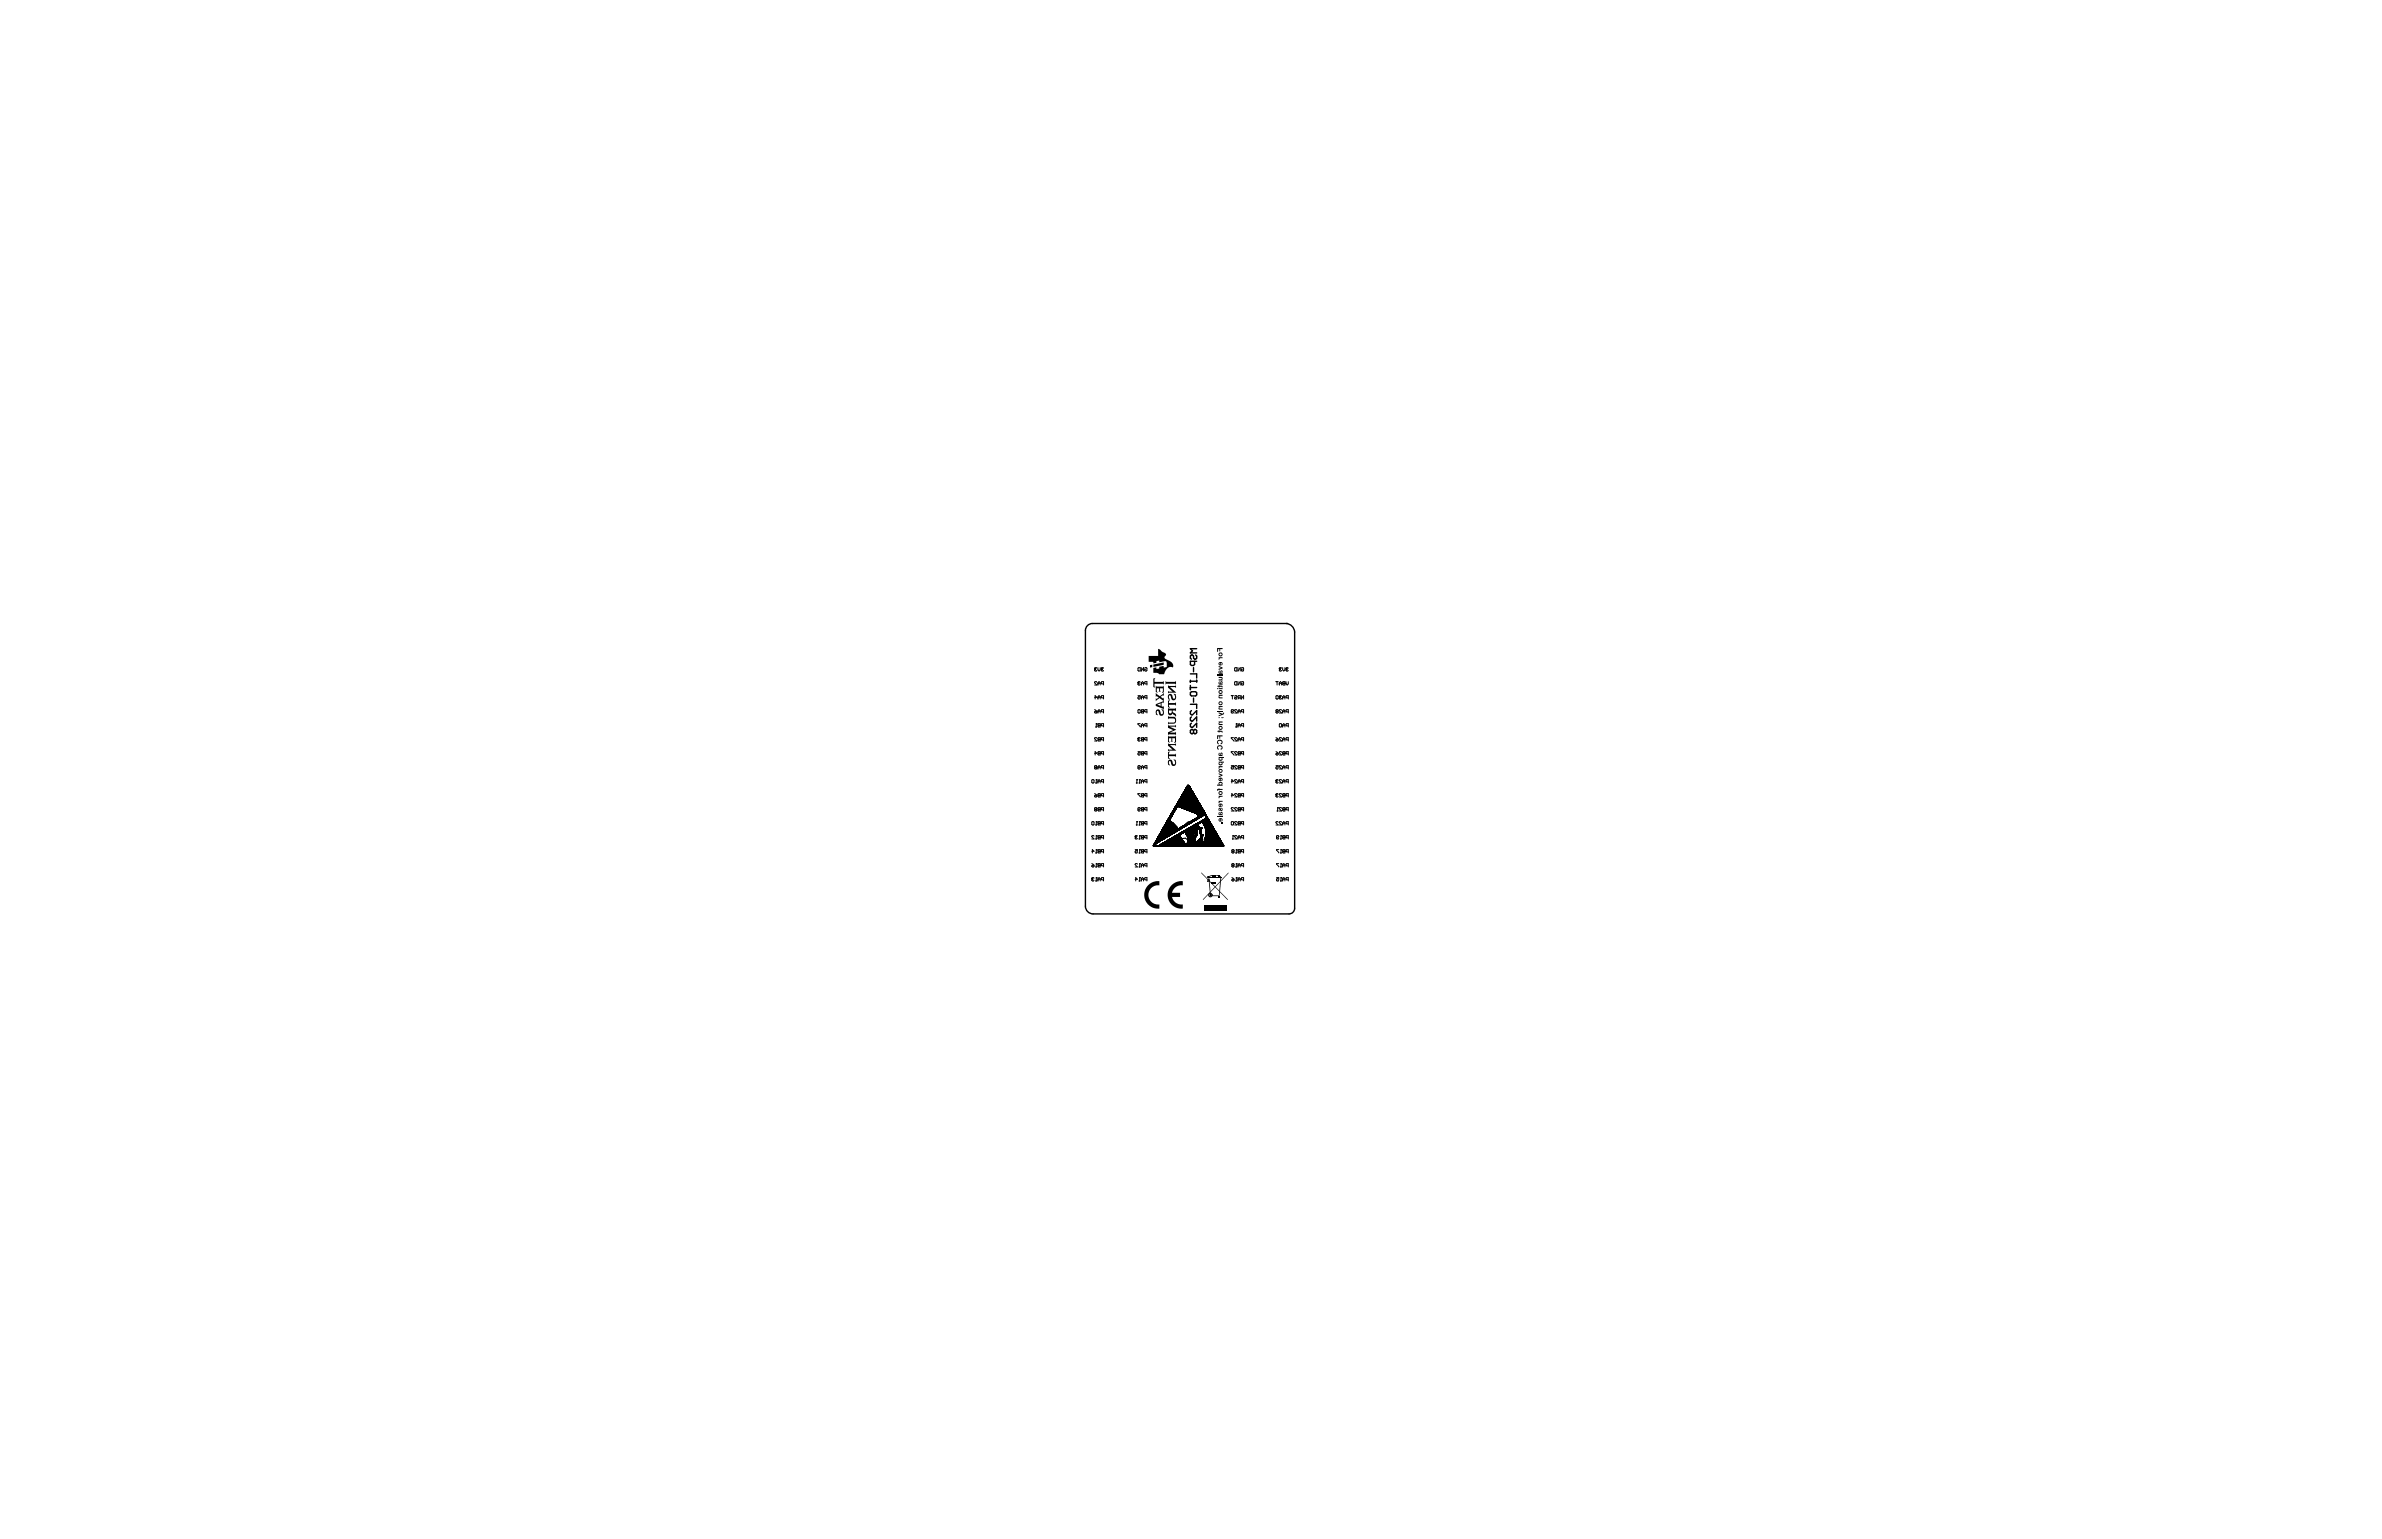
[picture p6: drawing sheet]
<svg xmlns="http://www.w3.org/2000/svg" width="432mm" height="279mm" viewBox="0 0 432 279" stroke-linecap="round" stroke-linejoin="round" font-family="sans-serif">
<g fill="none" stroke="#000" stroke-width=".25">
<path d="M216.5 119.9v.6l-.1 .2h-.4l-.2-.2v-.6h1.1M216.7 118.8l.2 .2v.3l-.2 .2-.3-.2v-.3l-.2-.2-.4 .2v.3l.2 .2M216.9 117.6h-1.1l.4 .4-.4 .4h1.1M233.4 113.1h-35.4a1.27 1.27 0 0 0-1.2 1.2v50a1.39 1.39 0 0 0 1.4 1.4h35.5a1.01 1.01 0 0 0 1-1v-50.1a1.65 1.65 0 0 0-1.5-1.5M215.8 123.3v.4M215.8 124.3v.7M215.8 122.2h1.1v.7M215.8 127.7h1.1v.8M215.8 123.5h1.1M215.8 124.7h1.1M216 125.4h.7l.2 .2v.4l-.2 .2h-.7l-.2-.2v-.4zM216 128.8l-.2 .2v.4l.2 .2h.2l.7-.8v.8"/>
<path d="M216 130l-.2 .2v.4l.2 .1h.2l.7-.7v.7M216 131.1l-.2 .2v.4l.2 .2h.2l.7-.8v.8M216.4 132.5l-.2-.2-.4 .2v.3l.2 .2 .4-.2M216.4 121v.8M216.4 126.6v.7M216.4 132.5v.3M216.4 132.5l.1-.2 .4 .2v.3l-.2 .2-.3-.2M216.9 123.3v.4"/>
</g>
<g fill="#000">
<path d="M220.6 117.5h1v.2h-.4v.4h-.2v-.4h-.2v.5h-.2zM220.9 119.2h.7v.1l-.5 .1v.1l-.2 .1 .1-.3zM208.2 118.9h1.7v-1.2h.2l.5 .5 .7 .3 .1 .3-.3 .3v.2l1.4 .9 .2 .3v.5l-.6-.1-.4 .2-.4 .5-.3 .7h-.9l-.3-.3h-.7v-.9l.5-.1 .1 .3 .4-.1v-.3l.7-.1h.1l.1 .3 .5-.2v-.9l-.4-.1-1 .2v-.3l-.5 .1v.3l-.5 .1v-.3h-.9zM208.5 120.6l.4-.1v.5h-.4zM209.1 123l.3-.1-.1 .3v.4h1.5l.2-.1v.6l-.2-.1h-1.5v.4l.1 .3-.3-.1zM209.1 120.5l1.9-.4v.5l-1.9 .3zM209.7 128.7l.1-.1 .4 .1 .2 .7 .2 .1 .2-.1v-.3l-.3-.5 .5 .1-.1 .9-.2 .2-.4-.1-.4-.8h-.1l-.1 .2 .2 .6-.4-.1v-.6zM209.5 124.3l.2 .2h1.1l.2-.2v1.2l-.4 .1 .2-.2v-.6h-.5v.4l.1 .2h-.4l.1-.6h-.4v.5l.2 .3-.4-.1zM211.3 123.5l.2 .1h1.5l.2-.1v.6l-.2-.1h-1.5l-.2 .1zM211.9 125.9h.5l.3 .7 .1 .1 .2-.4-.3-.5 .5 .1v.6l-.1 .3-.2 .2-.4-.1-.4-.8-.2 .1v.3l.2 .4-.4-.1v-.6zM211.8 137.8h.6l.2 .7 .3 .1 .1-.4-.3-.5 .5 .1-.1 .9-.2 .2-.4-.1-.4-.8-.2 .1 .2 .7-.4-.1v-.6zM211.7 131.4l.2 .2h1.1l.2-.2v.5l-.2-.1h-.9l1.1 .5-1.1 .5h.9l.2-.1v.6l-.2-.1h-1.1l-.2 .1v-.5l1-.4-1-.4z"/>
<path d="M211.7 124.2l.2 .2h1.1l.2-.2v.5l-.2-.1h-.9l1.1 1h-1.3l-.2 .1v-.4l.2 .1h.6l-.8-.7zM211.7 134.8l.2 .1h1l.3-.1v.4l-.2-.1h-.9l1.1 1h-1.3l-.2 .1v-.4l.2 .1h.7l-.9-.7zM211.7 133.4l.2 .1h1.1l.2-.1v1.2l-.4 .1 .2-.3v-.5h-.5l.1 .6h-.4l.1-.2v-.4h-.4v.4l.2 .3-.4-.1zM211.7 129.8l.2 .2h1.1l.2 .5-.1 .6-.3 .1h-.9l-.2 .1v-.4l.2 .1h.9l.2-.2v-.4l-.2-.1h-.9l-.2 .1zM211.7 127.1l.4-.1-.2 .2v.3h1.1l.2-.2v.7l-.2-.2h-1.1v.3l.2 .2-.4-.1zM211.7 136.4l.4-.1-.2 .2v.3h1.1l.2-.2v.7l-.2-.2h-1.1v.3l.2 .2-.4-.1zM220.8 134.2l.3-.1 .4 .1 .1 .2-.1 .5-.2 .1-.1-.2 .2-.1v-.2l-.3-.2-.3 .2 .1 .3v.2l-.1-.1-.2-.3zM220.7 135.2l.3-.1 .4 .1 .2 .2v.4l-.3 .2-.1-.2 .2-.1v-.2l-.4-.2-.2 .2 .1 .3v.1h-.1l-.2-.3zM220.6 133.3h1v.2h-.4v.4h-.2v-.4h-.2v.5h-.2zM220.9 126h.7v.2h-.3a.16 .16 0 0 0-.3 .1 .15 .15 0 0 0 .2 .2h.4v.1h-.6zM220.9 128h.7v.2l-.6 .1 .1 .2h.5v.2l-.6-.1zM220.9 130.8h.7v.2h-.3a.16 .16 0 0 0-.3 .1 .15 .15 0 0 0 .2 .2h.4v.2l-.6-.1z"/>
<path d="M220.9 138.9h.7v.2h-.5v.2l-.2 .1 .1-.3zM220.8 124.3h.8v.3l-.5-.1v.1h-.2v-.1h-.2zM220.8 132.5h.7l.1 .3-.5-.1v.1h-.2v-.1h-.2zM220.9 129.1l.7 .3 .1-.2h.2v.2l-.2 .2-.8 .3v-.2l.5-.2-.5-.2zM220.9 120.7l.7 .3v.2l-.7 .3v-.2l.5-.2-.5-.2zM220.6 122.3h1v.2h-1zM220.9 122.7h.5l.2 .2-.1 .3h.1v.2h-.7v-.2h.5a.15 .15 0 0 0 0-.3 .15 .15 0 0 0-.2 0h-.3zM220.6 128.9h1v.1h-1zM208.1 160.5a2.46 2.46 0 0 1 2.1-.7v.7a1.75 1.75 0 0 0-2 1.8 1.75 1.75 0 0 0 2 1.7v.7a2.5 2.5 0 0 1-2.5-1.3 2.5 2.5 0 0 1 .4-2.9zM218.8 159.4l.1 .4 .2-.1 .2 .2h-.5zM218.8 159.4h.5v.5zM219.2 158.9l.6-.2v.1l-.6 .3h-.1z"/>
<path d="M219.8 158.6h.1v.3h-.1zM219.8 158.6h.7v.1h-.7zM219.8 158.8h.7v.1h-.7zM220.3 158.6h.2v.3h-.2zM220.7 143l.3-.1v.1h.6v.2h-.6v.2l-.2-.2-.2 .2zM220.5 158.6l.4 .1v.1h-.4zM220.9 144.3h.7v.2h-.5v.2h-.2l.1-.2zM220.9 145.2h.7v.2h-.5v.2l-.2 .1 .1-.3zM221 146.5h.3l.1 .4 .1-.1-.1-.4 .1 .1 .1 .5-.3 .1-.2-.5v.3l-.1 .1-.1-.1zM220.9 158.7h.2v.5h-.2zM221.1 158.8l.3 .3-.3-.2zM220.9 140.2l.7 .3v.1l-.7 .3v-.2l.5-.1-.5-.2z"/>
<path d="M220.6 148h1v.2h-1zM221.4 149.1h.2v.2h-.2zM212.3 160.5a2.46 2.46 0 0 1 2.1-.7v.7a1.75 1.75 0 0 0-1.9 1.4h1.4v.7h-1.4a1.75 1.75 0 0 0 1.9 1.4v.7a2.5 2.5 0 0 1-2.5-1.3 2.5 2.5 0 0 1 .4-2.9zM222.7 158.2v.1l-4.6 4.9-.1-.1zM219.1 159.2h.1l.3 2.7-.2 .1zM219.6 159.9h.9v.3h-.9zM220.8 162.4h.2v.3h-.2zM219.7 162.3h1.3l.1 .2h-1.4zM221 162.3l.1 .2zM218.3 164.2h4v1h-4zM217.8 158.2l4.8 4.9-.1 .1-4.7-4.9z"/>
<path d="M221 118.7a.2 .2 0 0 1 .4 0 .2 .2 0 0 1-.4 0zM220.9 118.7a.38 .38 0 0 0 .7 0 .38 .38 0 0 0-.7 0z"/>
<path d="M209.5 125.6v.7l.2-.1 .4 .3-.4 .2-.2-.1v.5l.7-.5 .7 .5-1.4 .6v.3l1.5 .6v-.6l-.1 .1h-.3v-.6l.3-.1 .1 .1v-1l-.2 .1-.4-.3 .4-.2 .2 .1v-.6l-.7 .6zM209.8 127.8l.6-.3v.5z"/>
<path d="M211.7 128.4l.1 1.2 .5 .1 .2-.4 .7 .6-.1-.5-.5-.3v-.3h.4l.2 .2v-.6l-.2 .1h-1.1zM211.9 128.8h.5l-.1 .5-.4-.1z"/>
<path d="M220.6 124.8v.2h.2v-.2zM220.9 124.8v.2h.7v-.2z"/>
<path d="M220.9 137.3l.1 .1-.1 .3 .3 .2 .4-.1-.1-.4h.4v-.1zM221 137.6a.2 .2 0 0 1 .4 0 .2 .2 0 0 1-.4 0z"/>
<path d="M220.9 138.1l.1 .2-.1 .3 .3 .2 .4-.1-.1-.4h.4v-.2zM221 138.4a.2 .2 0 0 1 .4 0 .2 .2 0 0 1-.4 0z"/>
<path d="M221.1 120.2h.1v.3l-.2-.1zM221 120.1l-.1 .3 .1 .2 .3 .1v-.5l.2 .1-.1 .4 .2-.2-.1-.4z"/>
<path d="M221 125.5a.21 .21 0 0 1 .4 0 .21 .21 0 0 1-.4 0zM220.9 125.5a.37 .37 0 0 0 .7 0 .37 .37 0 0 0-.7 0z"/>
<path d="M221 127.5a.2 .2 0 0 1 .4 0 .2 .2 0 0 1-.4 0zM220.9 127.5a.37 .37 0 0 0 .7 0 .37 .37 0 0 0-.7 0z"/>
<path d="M221 132a.2 .2 0 0 1 .4 0 .2 .2 0 0 1-.4 0zM220.9 132a.38 .38 0 0 0 .7 0 .38 .38 0 0 0-.7 0z"/>
<path d="M221 139.8a.2 .2 0 0 1 .4 0 .2 .2 0 0 1-.4 0zM220.9 139.8a.37 .37 0 0 0 .7 0 .37 .37 0 0 0-.7 0z"/>
<path d="M220.9 130v.2h.2v-.2zM221.4 130v.2l.4-.1z"/>
<path d="M221.2 121.9a.15 .15 0 0 1 .3 0 .15 .15 0 0 1-.3 0zM221 121.6l-.1 .5 .7 .1-.1-.6h-.2l-.2 .4h-.1l.1-.4z"/>
<path d="M221.2 123.9a.15 .15 0 0 1 .3 0 .15 .15 0 0 1-.3 0zM221 123.6l-.1 .1 .1 .4 .6 .1v-.6l-.3-.1-.1 .4h-.2z"/>
<path d="M221.2 136.8a.15 .15 0 0 1 .3 0 .15 .15 0 0 1-.3 0zM221 136.5l-.1 .2 .1 .4h.6v-.6h-.3l-.1 .4h-.2z"/>
<path d="M221 141.2h.2v.3zM221 141.1l-.1 .3 .1 .2 .3 .1v-.5l.2 .1-.1 .4 .2-.2-.1-.5z"/>
<path d="M221 143.8a.2 .2 0 0 1 .4 0 .2 .2 0 0 1-.4 0zM220.9 143.8a.38 .38 0 0 0 .7 0 .38 .38 0 0 0-.7 0z"/>
<path d="M221 145.9h.2v.3zM221 145.8l-.1 .1 .1 .4h.3v-.4l.2 .1-.1 .3 .2-.1-.1-.5z"/>
<path d="M221.1 148.5l.1 .3-.2-.1zM221 148.4l-.1 .2 .1 .3 .3 .1v-.5l.2 .2-.1 .3 .2-.1v-.4z"/>
<path d="M221.2 147.5a.15 .15 0 0 1 .3 0 .15 .15 0 0 1-.3 0zM221 147.3l-.1 .5 .7 .1-.1-.7-.3 .1v.3h-.2l.1-.4z"/>
<path d="M221 141.8l-.1 .2 .1 .3h-.4v.2h1v-.2h-.1l.1-.2-.1-.3zM221 142.1a.2 .2 0 0 1 .4 0 .2 .2 0 0 1-.4 0z"/>
</g>
<g fill="none" stroke="#000" stroke-width=".18">
<path d="M198.4 121.3h.1M198.4 121.3l.1 .1M198.4 136.6h.4l-.3-.3v.6M198.4 126.4h.4l-.3-.3v.6M198.4 128.7l.4 .3M198.5 139.1l-.1-.1 .1-.2 .3 .1-.1 .2M198.5 139.1h.2M198.5 139.1l-.1 .1 .1 .2 .3-.1-.1-.2M198.5 129h.3l-.1 .3-.3-.1zM198.5 121.4h.1M198.5 121.4l-.1 .1 .1 .2 .3-.1M198.6 131.8h.2"/>
<path d="M198.7 131.2h.1M198.7 131.2v.6M198.7 131.2l.1 .1M198.8 123.7l-.1-.1-.3 .1 .4 .5h-.4M198.8 133.8l-.1-.1-.3 .1 .4 .6h-.4M198.8 121.2l-.3-.1-.1 .2M199 139.1h.4M199 129h.4M199 123.9h.4M199 126.4h.4M199 129.3v-.4l.2-.2 .2 .2v.4M199 126.7v-.4l.2-.2 .2 .2v.4"/>
<path d="M199 121.1v.4l.2 .2 .2-.2v-.4M199 124.2v-.4l.2-.2 .2 .2v.4M199 139.4v-.4l.2-.2 .2 .2v.4M199.1 136.3h.3v.6l-.4-.1zM199.1 136.6h.3M199.1 131.2h.3v.6l-.4-.1zM199.1 131.5h.3M199.1 133.7h.3v.7l-.4-.1zM199.1 134.1h.3M199.4 134.1h.1M199.4 131.5h.1M199.4 136.6h.1"/>
<path d="M199.6 121.3h.1M199.6 121.3l.1 .1M199.7 121.4l-.1 .1 .1 .2 .3-.1M199.7 121.4h.1M200 139.2h-.3l-.1-.3 .4-.1v.6M200 136.7h-.3l-.1-.3 .4-.1v.6M200 131.6h-.3l-.1-.3 .4-.1v.6M200 129.1h-.3l-.1-.3 .4-.1v.6M200 134.2h-.3l-.1-.4 .4-.1v.7M200 124h-.3l-.1-.3 .4-.1v.6M200 121.2l-.3-.1-.1 .2M200 126.5h-.3l-.1-.3 .4-.1v.6"/>
<path d="M206.3 133.9h.1M206.3 123.8h.1M206.3 139.1h.3l.1-.1-.1-.2-.3 .1v.4l.1 .1 .3-.1M206.3 136.3h.4v.3l-.2-.1-.2 .1 .1 .3 .3-.1M206.3 126.1h.4v.3l-.2-.1-.2 .1 .1 .3 .3-.1M206.3 133.9l.1 .2M206.3 123.8l.1 .1M206.4 128.7l.3 .1-.1 .5-.3-.1zM206.4 134.1h.1M206.4 134.1l-.1 .1 .1 .2 .3-.1M206.4 123.9l-.1 .1 .1 .2 .3-.1M206.4 123.9h.1"/>
<path d="M206.4 121.1h.3v.6l-.4-.1zM206.7 131.2h-.4l.4 .6M206.7 133.8l-.3-.1-.1 .2M206.7 123.7l-.3-.1-.1 .2M206.9 139.1h.4M206.9 131.5h.4M206.9 123.9h.4M206.9 126.4h.4M206.9 121.1v.6l.4-.6v.6M206.9 124.2v-.4l.2-.2 .2 .2v.4M206.9 126.7v-.4l.2-.2 .2 .2v.4M206.9 131.8v-.4l.2-.2 .2 .2v.4"/>
<path d="M206.9 139.4v-.4l.2-.2 .2 .2v.4M207 136.3h.3v.6l-.4-.1zM207 136.6h.3M207 128.7h.3v.6l-.4-.1zM207 129h.3M207 133.7h.3v.7l-.4-.1zM207 134.1h.3M207.3 134.1h.1M207.3 136.6h.1M207.3 129h.1M207.5 121.2l.1-.1 .3 .1v.4l-.3 .1-.1-.3h.2M207.9 139.2h-.3l-.1-.3 .4-.1v.6"/>
<path d="M207.9 136.7h-.3l-.1-.3 .4-.1v.6M207.9 131.6h-.3l-.1-.3 .4-.1v.6M207.9 129.1h-.3l-.1-.3 .4-.1v.6M207.9 134.2h-.3l-.1-.4 .4-.1v.7M207.9 124h-.3l-.1-.3 .4-.1v.6M207.9 126.5h-.3l-.1-.3 .4-.1v.6M223.2 138.8h.4v.3l-.2-.1-.2 .1 .1 .3 .3-.1M223.2 129h.3l.1-.1-.1-.2-.3 .1v.4l.1 .1 .3-.1M223.2 126.1h.4M223.4 126.1v.6M223.6 136.3h-.4l.4 .6M223.6 133.7h-.4l.4 .7"/>
<path d="M223.8 126.2l.1-.1 .3 .1-.1 .2-.3 .1 .1 .2 .3-.1M223.9 123.6h.3v.6l-.4-.1zM223.9 121.1h.3v.6l-.4-.1zM224 131.8h.2M224.1 131.2h.1M224.1 131.2v.6M224.1 131.2l.1 .1M224.2 133.8l-.1-.1-.3 .1 .4 .6h-.4M224.2 138.9l-.1-.1-.3 .1 .4 .5h-.4M224.2 136.4l-.1-.1-.3 .1 .4 .5h-.4M224.2 128.8l-.1-.1-.3 .1 .4 .5h-.4M224.4 129.3v-.4l.2-.2 .2 .2v.4"/>
<path d="M224.4 131.5h.4M224.4 129h.4M224.4 134.1h.4M224.4 134.4v-.5l.2-.2 .2 .2v.5M224.4 121.1v.6l.4-.6v.6M224.4 123.6v.6l.4-.6v.6M224.4 131.8v-.4l.2-.2 .2 .2v.4M224.5 138.8h.3v.6l-.4-.1zM224.5 139.1h.3M224.5 136.3h.3v.6l-.4-.1zM224.5 136.6h.3M224.6 126.5l-.2 .2"/>
<path d="M224.8 139.1h.1M224.8 136.6h.1M224.8 126.5l-.4-.1 .1-.3h.3v.6M225 123.7l.1-.1 .3 .1-.1 .5-.3-.1v-.2h.2M225 121.2l.1-.1 .3 .1-.1 .5-.3-.1v-.2h.2M225 126.1v.6l.4-.6v.6M225.4 139.2h-.3l-.1-.3 .4-.1v.6M225.4 136.7h-.3l-.1-.3 .4-.1v.6M225.4 131.6h-.3l-.1-.3 .4-.1v.6M225.4 129.1h-.3l-.1-.3 .4-.1v.6M225.4 134.2h-.3l-.1-.4 .4-.1v.7M231.3 138.8h.4v.3l-.2-.1-.2 .1 .1 .3 .3-.1"/>
<path d="M231.3 136.3l.4 .3M231.3 133.7l.4 .4M231.3 123.6h.4M231.4 126.1l.3 .1-.1 .5-.3-.1zM231.4 129l-.1-.1 .1-.2 .3 .1-.1 .2M231.4 129l-.1 .1 .1 .2 .3-.1-.1-.2M231.4 134.1h.3l-.1 .3-.3-.1zM231.4 136.6h.3l-.1 .3-.3-.1zM231.4 129h.2M231.5 123.6v.6M231.9 121.3h.1M231.9 126.3h.1"/>
<path d="M231.9 124.2v-.4l.2-.2 .2 .2v.4M231.9 123.9h.4M231.9 121.3l.1 .1M231.9 126.3l.1 .1M232 121.4l-.1 .1 .1 .2 .3-.1M232 126.4l-.1 .1 .1 .2 .3-.1M232 131.2l.3 .1-.1 .5-.3-.1zM232 121.4h.1M232 126.4h.1M232.3 121.2l-.3-.1-.1 .2M232.3 126.2l-.3-.1-.1 .2M232.3 128.8l-.1-.1-.3 .1 .4 .5h-.4"/>
<path d="M232.3 133.8l-.1-.1-.3 .1 .4 .6h-.4M232.3 136.4l-.1-.1-.3 .1 .4 .5h-.4M232.3 138.9l-.1-.1-.3 .1 .4 .5h-.4M232.5 121.1v.4l.2 .2 .2-.2v-.4M232.5 126.7v-.4l.2-.2 .2 .2v.4M232.5 129.3v-.4l.2-.2 .2 .2v.4M232.5 131.8v-.4l.2-.2 .2 .2v.4M232.5 134.4v-.5l.2-.2 .2 .2v.5M232.5 139.4v-.4l.2-.2 .2 .2v.4M232.5 139.1h.4M232.5 131.5h.4M232.5 129h.4"/>
<path d="M232.5 134.1h.4M232.5 126.4h.4M232.6 123.6h.3v.6l-.4-.1zM232.6 136.3h.3v.6l-.4-.1zM232.6 136.6h.3M232.6 123.9h.3M232.9 136.6h.1M232.9 123.9h.1M233.1 121.3h.1M233.1 123.6v.4l.2 .2 .2-.2v-.4M233.1 121.3l.1 .1M233.2 121.4l-.1 .1 .1 .2 .3-.1"/>
<path d="M233.2 121.4h.1M233.5 126.5h-.3l-.1-.3 .4-.1v.6M233.5 129.1h-.3l-.1-.3 .4-.1v.6M233.5 131.6h-.3l-.1-.3 .4-.1v.6M233.5 134.2h-.3l-.1-.4 .4-.1v.7M233.5 136.7h-.3l-.1-.3 .4-.1v.6M233.5 139.2h-.3l-.1-.3 .4-.1v.6M233.5 121.2l-.3-.1-.1 .2M197.9 159.3h.1M197.9 154.4h.4l-.3-.4v.7M197.9 156.6l.4 .3M197.9 159.3l.1 .1"/>
<path d="M198 149l.3 .1-.1 .5-.3-.1zM198 159.4h.1M198 159.4l-.1 .1 .1 .2 .3-.1M198 156.9h.3l-.1 .3-.3-.1zM198 141.4l.3 .1-.1 .5-.3-.1zM198.3 159.2l-.3-.1-.1 .2M198.3 151.6l-.1-.1-.3 .1 .4 .5h-.4M198.4 143.9l.4 .3M198.5 144.2h.3l-.1 .3-.3-.1zM198.5 146.7l-.1-.1 .1-.2 .3 .1-.1 .2M198.5 146.7h.2M198.5 146.7l-.1 .1 .1 .2 .3-.1-.1-.2"/>
<path d="M198.6 149.6h.2M198.6 152.1h.2M198.6 154.7h.2M198.6 159.7h.2M198.6 157.2h.2M198.6 142h.2M198.7 141.4h.1M198.7 154h.1M198.7 149h.1M198.7 151.5h.1M198.7 156.6h.1M198.7 159.1h.1"/>
<path d="M198.7 141.4l.1 .1M198.7 141.4v.6M198.7 149v.6M198.7 151.5v.6M198.7 154v.7M198.7 156.6v.6M198.7 159.1v.6M198.7 154l.1 .2M198.7 149l.1 .1M198.7 151.5l.1 .1M198.7 156.6l.1 .1M198.7 159.1l.1 .1"/>
<path d="M199 159.4h.4M199 141.7h.4M199 159.7v-.4l.2-.2 .2 .2v.4M199 142v-.4l.2-.2 .2 .2v.4M199.1 143.9h.3v.6l-.4-.1zM199.1 144.2h.3M199.1 146.4h.3v.6l-.4-.1zM199.1 146.7h.3M199.1 149h.3v.6l-.4-.1zM199.1 149.3h.3M199.1 151.5h.3v.6l-.4-.1zM199.1 151.8h.3"/>
<path d="M199.1 154h.3v.7l-.4-.1zM199.1 154.4h.3M199.1 156.6h.3v.6l-.4-.1zM199.1 156.9h.3M199.4 154.4h.1M199.4 144.2h.1M199.4 146.7h.1M199.4 149.3h.1M199.4 151.8h.1M199.4 156.9h.1M200 159.5h-.3l-.1-.3 .4-.1v.6M200 144.3h-.3l-.1-.3 .4-.1v.6"/>
<path d="M200 146.8h-.3l-.1-.3 .4-.1v.6M200 149.4h-.3l-.1-.3 .4-.1v.6M200 151.9h-.3l-.1-.3 .4-.1v.6M200 154.5h-.3l-.1-.3 .4-.2v.7M200 157h-.3l-.1-.3 .4-.1v.6M200 141.8h-.3l-.1-.3 .4-.1v.6M205.8 151.7h.1M205.8 154h.4v.4l-.2-.1-.2 .1 .1 .3 .3-.1M205.8 159.4h.4l-.3-.3v.6M205.8 151.7l.1 .1M205.9 151.8h.1M205.9 151.8l-.1 .1 .1 .2 .3-.1"/>
<path d="M206 149.6h.2M206 142h.2M206.1 149h.1M206.1 141.4h.1M206.1 141.4v.6M206.1 149v.6M206.1 149l.1 .1M206.1 141.4l.1 .1M206.2 151.6l-.3-.1-.1 .2M206.2 156.7l-.1-.1-.3 .1 .4 .5h-.4M206.3 146.7h.3l.1-.1-.1-.2-.3 .1v.4l.1 .1 .3-.1M206.5 149.6h.2"/>
<path d="M206.5 152.1h.2M206.5 154.7h.2M206.5 159.7h.2M206.5 157.2h.2M206.5 142h.2M206.6 151.5h.1M206.6 154h.1M206.6 149h.1M206.6 141.4h.1M206.6 156.6h.1M206.6 159.1h.1M206.6 141.4v.6"/>
<path d="M206.6 149v.6M206.6 151.5v.6M206.6 154v.7M206.6 156.6v.6M206.6 159.1v.6M206.6 151.5l.1 .1M206.6 154l.1 .2M206.6 149l.1 .1M206.6 141.4l.1 .1M206.6 156.6l.1 .1M206.6 159.1l.1 .1M206.7 143.9h-.4l.4 .6"/>
<path d="M206.9 159.4h.4M206.9 156.9h.4M206.9 141.7h.4M206.9 142v-.4l.2-.2 .2 .2v.4M206.9 157.2v-.4l.2-.2 .2 .2v.4M206.9 159.7v-.4l.2-.2 .2 .2v.4M207 143.9h.3v.6l-.4-.1zM207 144.2h.3M207 146.4h.3v.6l-.4-.1zM207 146.7h.3M207 149h.3v.6l-.4-.1zM207 149.3h.3"/>
<path d="M207 151.5h.3v.6l-.4-.1zM207 151.8h.3M207 154h.3v.7l-.4-.1zM207 154.4h.3M207.3 151.8h.1M207.3 154.4h.1M207.3 149.3h.1M207.3 144.2h.1M207.3 146.7h.1M207.9 159.5h-.3l-.1-.3 .4-.1v.6M207.9 151.9h-.3l-.1-.3 .4-.1v.6M207.9 144.3h-.3l-.1-.3 .4-.1v.6"/>
<path d="M207.9 146.8h-.3l-.1-.3 .4-.1v.6M207.9 149.4h-.3l-.1-.3 .4-.1v.6M207.9 154.5h-.3l-.1-.3 .4-.2v.7M207.9 157h-.3l-.1-.3 .4-.1v.6M207.9 141.8h-.3l-.1-.3 .4-.1v.6M209.1 153.4l.1 .1M209.1 153.3v.1M209.1 153.3h12.7M209.1 153.3l12.7 .1M209.1 153.3h.1M209.1 153.4h12.7M209.4 153.2l-.3 .1"/>
<path d="M209.4 153.2h-.3M209.5 153.1l-.3 .1M209.5 153.1h-.3M209.5 153l-.3 .1M209.5 153h-.2M209.6 152.9l-.3 .1M209.7 152.9h-.4M209.7 152.8l-.4 .1M209.8 152.8h-.4M209.9 152.7l-.5 .1M210 152.7h-.6M210.1 153.3h11.7"/>
<path d="M210.1 152.6l-.6 .1M210.2 153.2h11.6M210.2 152.6h-.7M210.3 153.2h11.4M210.3 152.5l-.8 .1M210.4 152.5h-.9M210.4 153.1h11.3M210.4 152.4l-.8 .1M210.5 153.1h11.2M210.5 152.4h-.9M210.6 153h11M210.6 152.3l-1 .1"/>
<path d="M210.7 153h10.9M210.7 152.3h-1.1M210.7 152.9h4.1M210.7 152.3h-1M210.8 150.3h2.7M210.8 152.9h4M210.8 152.2h-1.1M210.8 150.2h2.7M210.9 150.2h2.6M210.9 150.1h2.5M210.9 152.8h3.8M210.9 152.2h-1.2"/>
<path d="M210.9 150h2.5M211 150h2.3M211 152.1l-1.3 .1M211 152.8h3.7M211 149.9h2.3M211 149.9h2.2M211 149.8h2.2M211 152.1h-1.2M211 152.7h3.6M211.1 149.8h2M211.1 149.7h2M211.1 152l-1.3 .1"/>
<path d="M211.1 152.7h3.5M211.1 149.7h1.9M211.2 149.6h1.8M211.2 149.6h1.7M211.2 152h-1.4M211.2 152.7h3.4M211.2 149.5h1.7M211.2 149.5h1.6M211.3 149.4h1.5M211.3 151.9l-1.5 .1M211.3 152.6h3.2M211.3 149.3h1.4"/>
<path d="M211.3 151.9h-1.4M211.4 152.6h3.1M211.4 149.3h1.2M211.4 149.2h1.2M211.4 149.2h1.1M211.4 151.8l-1.5 .1M211.4 152.5h3.1M211.4 149.1h1.1M211.5 149.1h.9M211.5 149h.8M211.5 151.8h-1.6M211.5 152.5h2.9"/>
<path d="M211.5 148.9h.7M211.6 148.9h.6M211.6 151.8h-1.7M211.6 148.8h.5M211.6 152.4h2.8M211.6 148.8h.4M211.7 151.7h-1.7M211.7 152.4h2.7M211.7 152.3h2.7M211.8 151.6l-1.8 .1M211.8 152.3h2.5M211.9 151.6h-1.9"/>
<path d="M211.9 152.2h2.4M212 151.5l-1.9 .1M212 152.2h2.3M212 148.7l-.4 .1M212 148.7h-.3M212 151.5h-1.9M212 148.6l-.3 .1M212.1 152.2h2.1M212.1 148.6h-.4M212.1 148.5l-.4 .1M212.1 151.4l-2 .1M212.1 148.5h-.3"/>
<path d="M212.1 152.1h2.1M212.1 148.4l-.3 .1M212.2 148.4h-.4M212.2 151.4h-2.1M212.2 152.1h2M212.2 148.3l-.3 .1M212.2 148.3h-.3M212.3 151.3l-2.1 .1M212.3 148.2l-.4 .1M212.3 152h1.9M212.3 148.2h-.3M212.3 148.1l-.3 .1"/>
<path d="M212.3 151.3h-2.1M212.4 148.1h-.4M212.4 152h1.7M212.4 148l-.4 .1M212.4 148h-.3M212.4 151.3h-2.2M212.4 147.9l-.3 .1M212.4 151.9h1.7M212.5 147.9h-.4M212.5 151.2l-2.3 .1M212.5 147.8l-.3 .1M212.5 151.9h1.6"/>
<path d="M212.5 147.8h-.3M212.6 147.7l-.4 .1M212.6 151.2h-2.3M212.6 147.7h-.4M212.6 151.8h1.5M212.6 147.6l-.3 .1M212.6 147.6h-.3M212.6 151.1l-2.3 .1M212.7 147.5l-.4 .1M212.7 151.8h1.3M212.7 147.5h-.4M212.7 147.4l-.3 .1"/>
<path d="M212.7 151.1h-2.4M212.7 147.4h-.3M212.8 151.7h1.2M212.8 147.4h-.4M212.8 147.3l-.4 .1M212.8 151l-2.5 .1M212.8 147.3h-.3M212.8 147.2l-.3 .1M212.9 147.2h-.4M212.9 151h-2.5M212.9 147.1l-.3 .1M212.9 147.1h-.3"/>
<path d="M212.9 151.7h1.1M212.9 147l-.3 .1M213 150.9l-2.6 .1M213 147h-.4M213 151.6h.9M213 146.9l-.3 .1M213 146.9h-.3M213 150.9h-2.6M213.1 146.8l-.4 .1M213.1 151.6h.8M213.1 146.8h-.3M213.1 146.2h4.6"/>
<path d="M213.1 150.8l-2.7 .1M213.1 146.7l-.3 .1M213.2 146.7h-.4M213.2 151.5h.7M213.2 146.1h4.5M213.2 146.6l-.4 .1M213.2 150.8h-2.7M213.2 146.6h-.3M213.2 146h4.4M213.2 146.5l-.3 .1M213.3 146.5h-.4M213.3 150.8h-2.8"/>
<path d="M213.3 145.9h4.3M213.3 146.4h-.3M213.3 151.4h.6M213.3 145.9h4.2M213.3 150.7l-2.8 .1M213.3 145.8h4.2M213.4 146.3l-.4 .1M213.4 145.8h4.1M213.4 146.3h-.3M213.4 145.7h4.1M213.4 150.7h-2.9M213.4 146.2l-.3 .1"/>
<path d="M213.4 145.7h4M213.4 150.1l-1.4-1.3 1.4-2.6 3.6 1.3 .3 .6-3.8 2.2v-.1M213.4 150.1l.1 .1M213.4 145.6h4M213.5 145.6h3.9M213.5 150.6l-2.9 .1M213.5 145.5h3.8M213.6 150.6h-3M213.6 145.4h3.7M213.6 146.2l4.2 .1M213.6 145.4h3.6M213.6 145.3h3.6"/>
<path d="M213.6 150.5l-3 .1M213.7 145.3h3.5M213.7 145.2h3.5M213.7 146.3h4.1M213.7 145.2h3.4M213.7 150.5h-3.1M213.7 145.1h3.4M213.8 145.1h3.3M213.8 145h3.3M213.8 150.4l-3.1 .1M213.8 145h3.2M213.8 146.3l4 .1"/>
<path d="M213.8 151.4l1-.6 .3 .6M213.8 151.4h.1M213.8 151.4l.2 .3M213.9 144.9h3.1M213.9 150.4h-3.2M213.9 151.3l-.5 .1M213.9 144.9h3M213.9 144.8h3M213.9 146.4h3.9M213.9 150.3l-3.2 .1M214 151.3h-.5M214 144.7h2.9"/>
<path d="M214 151.7l.2 .4M214 144.7h2.8M214 144.6h2.8M214 150.3h-3.3M214.1 146.4h3.8M214.1 144.5h2.7M214.1 150.3h-.5M214.1 144.5h2.6M214.1 151.2l-.5 .1M214.2 144.4h2.5M214.2 146.5h3.7M214.2 150.2l-.6 .1"/>
<path d="M214.2 151.2h-.5M214.2 152.1l.3 .4M214.2 144.3h2.4M214.3 150.2h-.6M214.3 144.2h2.3M214.3 151.1l-.5 .1M214.3 146.5h3.6M214.3 144.1h2.2M214.3 150.1l-.5 .1M214.4 151.1h-.5M214.4 144h2.1M214.4 144h2"/>
<path d="M214.4 146.5l3.6 .1M214.4 150.1h-.5M214.4 151l-.5 .1M214.4 143.9h2M214.5 143.9h1.9M214.5 150l-.5 .1M214.5 152.5l.3 .5M214.5 143.8h1.8M214.5 151h-.5M214.5 146.6h3.5M214.5 143.7h1.8M214.6 150h-.6"/>
<path d="M214.6 143.7h1.7M214.6 150.9l-.5 .1M214.6 143.6h1.6M214.6 146.6l3.4 .1M214.6 149.9l-.5 .1M214.6 143.5h1.6M214.7 150.9h-.5M214.7 143.5h1.5M214.7 143.5h1.4M214.7 149.9h-.5M214.7 143.4h1.4M214.8 146.7h3.2"/>
<path d="M214.8 150.8l-.6 .1M214.8 143.4h1.3M214.8 143.3h1.3M214.8 149.8l-.5 .1M214.8 150.8h1.2M214.8 143.3h1.2M214.8 150.9h1.2M214.8 143.2h1.2M214.9 150.9h1.1M214.9 143.2h1.1M214.9 149.8h-.6M214.9 146.7l3.2 .1"/>
<path d="M214.9 151h1.1M214.9 143.1h1M214.9 151.1h1M214.9 143h1M214.9 149.8h-.5M215 151.1h.9M215 143h.9M215 151.2h.9M215 146.8h3.1M215 143h.8M215 149.7l-.5 .1M215 142.9h.8"/>
<path d="M215 151.3h.9M215.1 151.3h.8M215.1 142.8h.7M215.1 149.7h-.5M215.1 142.8h.6M215.1 146.8l3 .1M215.1 151.4h.8M215.1 142.7h.6M215.1 151.4l.1 .1M215.1 152.9h6.5M215.2 149.6l-.6 .1M215.2 142.6h.5"/>
<path d="M215.2 151.5h.7M215.2 151.5l.2 .5M215.2 142.6h.4M215.2 151.5l.7 .1M215.2 146.9h2.9M215.2 151.6h.7M215.2 152.9h6.4M215.2 142.5h.4M215.2 151.6l.8 .1M215.2 149.6h-.5M215.3 142.5h.3M215.3 151.7h.9"/>
<path d="M215.3 142.4h.2zM215.3 142.4l-6.2 11M215.3 150.3h.8M215.3 152.8h6.2M215.3 151.8h.9M215.3 142.4h.2M215.3 142.4h.2l6.4 11h-12.8M215.3 142.4l-6.2 10.9M215.3 149.5l-.5 .1M215.3 146.9h2.9M215.3 152.7h2.9M215.3 151.8l.9 .1"/>
<path d="M215.4 150.3h.7M215.4 152.7h2.7M215.4 151.9h.8M215.4 152.7l-.1 .1-.4 .2M215.4 151.9l.8 .1M215.4 152.6h1.3M215.4 152h.8M215.4 149.5h-.5M215.4 152.5h1.3M215.4 152l.8 .1M215.4 152.4h1.2M215.4 152.5v.2"/>
<path d="M215.4 152v.5M215.4 152.1h.8M215.4 152.1l.9 .1M215.4 152.2h.9M215.4 152.3h.9M215.4 152.3l.9 .1M215.4 152.4l1.2 .1M215.4 150.2h.7M215.4 146.9l2.8 .1M215.5 149.4l-.6 .1M215.5 150.2h.6M215.6 149.4h-.6"/>
<path d="M215.6 147h2.6M215.6 149.4h-.5M215.7 147l2.5 .1M215.7 149.3h-.5M215.7 150h.7M215.8 149.3h-.5M215.8 147.1h2.5M215.8 150h.6M215.9 151.5l.1 .3v-.2M215.9 149.2l-.6 .1M215.9 147.1l2.4 .1M215.9 149.2h-.5"/>
<path d="M216 150.8h-1.7M216 149.1l-.5 .1M216 150.8h-1.6M216 147.2h2.3M216 150.7l-1.5 .1M216 150.7h-1.4M216.1 150.6l-1.5 .1M216.1 150.6h-1.4M216.1 150.5l-1.3 .1M216.1 149.1h-.5M216.1 150.5h-1.2M216.1 150.1h-.5"/>
<path d="M216.1 150.4l-1.1 .1M216.1 150.2h.1M216.1 150.2l.1-.2 .1 .9M216.1 150.4h-1.1M216.1 150.3l-1 .1M216.1 150.2v.1M216.1 150.3l-.2 1.2M216.1 150.3h-.9M216.1 149.8h.8M216.1 147.2l2.3 .1M216.2 149l-.6 .1M216.2 150.1h.2"/>
<path d="M216.2 150.1l.2 .1M216.2 150.2h.3M216.2 150.2l.3 .1M216.2 149.8h.7M216.2 150.3h.3M216.2 150.3l.3 .1M216.2 150.4h.3M216.2 149h-.5M216.2 150.4l.3 .1M216.2 151.6l-.2 .1M216.2 150.5h.3M216.3 150.5l.2 .1"/>
<path d="M216.3 150.6h.2M216.3 152.3v.1M216.3 152.4h.1M216.3 150.6l.2 .1M216.3 151.6h-.3M216.3 150.7h.2M216.3 147.3h2.1M216.3 150.9h.2M216.3 150.7l.2 .1M216.3 150.8h.2M216.3 151.5l-.3 .1M216.3 150.8l.2 .1"/>
<path d="M216.3 150.9l-.3 .7M216.3 151.5h-.3M216.3 149.7h.5M216.3 151.4l-.2 .1M216.3 148.9l-.5 .1M216.3 151.4h-.2M216.4 151.3l-.3 .1M216.4 152v.4M216.4 152h.2M216.4 152.1h.2M216.4 152.1l.2 .1M216.4 151.3h-.3"/>
<path d="M216.4 152.2h.2M216.4 152.3h.2M216.4 152.3l.2 .1M216.4 149.7h.7M216.4 147.3l2 .1M216.4 151.9v.1M216.4 149.9l.2-.1 .2 .2M216.4 149.9v.1M216.4 148.9h-.5M216.4 151.2l-.3 .1M216.4 149.9h-.5M216.4 151.2h-.2"/>
<path d="M216.4 150l.1 .9M216.4 150.1h-.7M216.4 151.1l-.2 .1M216.5 151.1h-.3M216.5 149.6h.6M216.5 148.9h-.6M216.5 151l-.3 .1M216.5 149.8l-.5 .1M216.5 151h-.3M216.5 147.4h1.9M216.5 150.9l-.3 .7 .1 .7M216.5 150.9h.1"/>
<path d="M216.5 150.9l-.3 .1M216.5 148.8h-.5M216.6 149.8h-.5M216.6 152v.4M216.6 152.4l.1 .2M216.6 147.4h1.8l.4 .8M216.6 152h-.2M216.6 148.8h-.5M216.6 149.8h.3M216.6 151.9l-.2 .1M216.7 151.9h-.3M216.7 149.8l.3 .1"/>
<path d="M216.7 148.7l-.5 .1M216.7 151.8l-.3 .1M216.7 149.9h.3M216.7 151.8h-.3M216.7 147.4l1.8 .1M216.8 151.8h-.3M216.8 149.9l.2 .1M216.8 149.4h.1M216.8 149.4l1.9-1.1-.3-.6-8.7 5.1M216.8 149.4l-6.8 3.9h-.7l.4-.5M216.8 148.7h-.6M216.8 151.7h-.3"/>
<path d="M216.8 149.7l.1-.1 .5 .8M216.8 149.7l.2 .3M216.8 150h.2M216.8 151.2l-.4 .7M216.8 150v1.2M216.8 150l.2 .1M216.8 150.1h.2M216.8 150.1l.2 .1M216.8 150.2h.2M216.8 150.3h.2M216.8 150.3l.2 .1M216.8 150.4h.2"/>
<path d="M216.8 150.4l.2 .1M216.8 150.5h.2M216.8 150.5l.2 .1M216.8 150.6h.2M216.8 150.6l.2 .1M216.8 150.7h.2M216.8 150.8h.3M216.8 150.8l.3 .1M216.8 150.9h.3M216.8 150.9l.3 .1M216.8 151h.3M216.8 151l.3 .1"/>
<path d="M216.8 151.1h.3M216.8 151.1l.3 .1M216.8 151.2h.1M216.8 151.6l-.2 .1M216.8 147.5h1.7M216.9 148.6l-.6 .1M216.9 151.6h-.3M216.9 151.5l-.3 .1M216.9 149.7h.3M216.9 151.5h-.3M216.9 148.6h-.5M217 149.7l.2 .1"/>
<path d="M217 151.4l-.3 .1M217 147.5l1.5 .1M217 149.8h.2M217 151.4h-.3M217 147.6h1.5M217 148.5l-.5 .1M217 151.3l-.3 .1M217 149.8h.3M217 150l.1 1.2M217 147.6l1.6 .1M217 152.6h1.1M217 151.3h-.2"/>
<path d="M217 151.3l-.4 .7M217 149.8l.3 .1M217.1 151.3h-.3M217.1 147.7h1.5M217.1 151.2l-.3 .1M217.1 151.2h-.3M217.1 151.2l-.1 .1M217.1 152.6h.9M217.1 149.9h.2M217.1 147.7l1.5 .1M217.1 148.5h-.5M217.1 149.5h-.5"/>
<path d="M217.1 149.9l.3 .1M217.1 147.8h1.2M217.1 152.5h.9M217.1 150h.3M217.1 147.8h1.1M217.2 148.4l-.6 .1M217.2 152.5h.8M217.2 147.9h1M217.2 150l.2 .1M217.2 149.4l-.5 .1M217.2 147.9h.9M217.2 150.1h.3"/>
<path d="M217.2 152.4h.7M217.2 147.9h.8M217.2 150.1l.3 .1M217.2 148.4h-.5M217.3 152.4h.6M217.3 148h.6M217.3 149.4h-.5M217.3 150.2h.6M217.3 148h.5M217.3 152.3h.6M217.3 148.4h-.5M217.3 150.3h.6"/>
<path d="M217.3 149.4h-.4M217.4 150.3h.4M217.4 150.3h.3M217.4 152.2h.5M217.4 148.3l-.5 .1M217.4 150.4l.2 .9M217.4 150.4h.2M217.4 150.4l.2 .1M217.4 149.3h-.5M217.4 150.5h.2M217.4 149.1h2M217.4 150.5l.3 .1"/>
<path d="M217.4 150.6h.3M217.5 150.6l.2 .1M217.5 148.3h-.6M217.5 150.7h.2M217.5 152.2h.4M217.5 150.7l.2 .1M217.5 150.8h.2M217.5 149.3h-.5M217.5 150.8l.2 .1M217.5 149h1.8M217.5 150.9h.2M217.5 152.1h.4"/>
<path d="M217.5 150.9l.3 .1M217.5 148.2l-.5 .1M217.5 151h.3M217.6 151l.2 .1M217.6 151.1h.2M217.6 152.1h.3M217.6 149.2l-.5 .1M217.6 151.1l.2 .1M217.6 151.2h.2M217.6 151.2l.2 .1M217.6 149h1.7M217.6 151.3h.2"/>
<path d="M217.6 152h.3M217.6 151.3h.3M217.6 148.2h-.5M217.6 150.2h.3M217.6 151.3l.5 .1M217.6 151.8l.1 .2-.7 .6M217.6 151.3l.1 .2M217.6 151.8h.2M217.6 151.8l.2 .1M217.6 151.4h.5M217.6 151.9h.3M217.6 151.9l.3 .1"/>
<path d="M217.6 151.5h.5M217.7 149.2h-.5M217.7 151.5l-.1 .3M217.7 148.9h1.6M217.7 148.1l-.5 .1M217.7 150.1h.1M217.7 149.1l-.4 .1M217.8 148.9h1.4M217.8 148.1h-.6M217.8 149.1h-.4M217.8 151.8l.2 .7 .2 .3h.2l.1-.2M217.8 150.3l-.2 .1 .3 .9"/>
<path d="M217.8 151.8h-.2M217.8 151.7h-.2M217.8 151.6l-.2 .1M217.8 148.8h1.4M217.9 151.6h-.3M217.9 151.5l-.1 .3M217.9 148.8h1.3M218 149.1h1.4M218 149.1l1.4 .1M218 148.8h1.2M218 151.3l.1 .1-.1 .1M218 149.2h1.4"/>
<path d="M218 149.2l1.5 .1M218.1 149.3h1.4M218.1 148.7h1M218.1 151.5l-.5 .1M218.1 149.4h1.4M218.1 149.4h1.5M218.2 149.4l1.4 .1M218.2 149.5h1.4M218.2 149.5l1.4 .1M218.2 148.6h.9M218.2 149.6h1.5M218.3 149.6l1.4 .1"/>
<path d="M218.3 149.7h1.4M218.3 148.6h.8M218.3 149.7l1.4 .1M218.4 149.8h1.4M218.4 148.5h.6M218.4 149.8l1.4 .1M218.4 147.8h.2M218.4 152.7h3.1M218.4 149.9h1.4M218.4 147.8l.3 .1M218.5 152.7h2.9M218.5 148.5h.5"/>
<path d="M218.5 149.9l1.4 .1M218.5 147.9h.2M218.5 150h1.4M218.5 150l-.6-1-.9 .5 .5 .7 .3-.1v.2M218.5 150l.1 1.4M218.5 150l1.4 .1M218.5 150.1h1.5M218.5 150.1l1.5 .1M218.5 150.2h1.5M218.5 150.2l1.5 .1M218.5 152.6h2.9M218.5 150.3h1.6"/>
<path d="M218.5 147.9l.2 .1M218.5 150.3l1.6 .1M218.5 150.4h1.6M218.5 148.4h.5M218.5 150.4l1.7 .1M218.5 150.5h1.7M218.5 150.5l1.7 .1M218.5 148h.3M218.5 152.5v.1M218.5 150.6h1.7M218.5 152.5h2.8M218.5 150.6l1.8 .1"/>
<path d="M218.5 152.4h2.8M218.6 150.7h1.7M218.6 152.4h2.7M218.6 150.7l1.7 .1M218.6 152.3h2.6M218.6 150.8h1.7M218.6 150.8h1.8M218.6 152.2h2.6M218.6 148l.2 .1M218.6 150.8l1.8 .1M218.6 152.2h2.5M218.6 150.9h1.8"/>
<path d="M218.6 152.1h2.5M218.6 150.9l1.9 .1M218.6 151h1.9M218.6 152h2.5M218.6 151l1.9 .1M218.6 152h2.4M218.6 151.1h1.9M218.6 151.9h2.4M218.6 148.1h.2M218.6 151.1l2 .1M218.6 151.9l-.1 .6M218.6 151.6v.3"/>
<path d="M218.6 151.6h2.2M218.6 151.6l2.2 .1M218.6 151.7h2.3M218.6 151.8h2.3M218.6 151.2h2M218.6 151.2l2 .1M218.6 148.4h.4M218.6 151.3h2M218.6 151.5h2.2M218.6 151.3h2.1M218.6 151.5h2.1M218.6 151.3l2.1 .1"/>
<path d="M218.6 148.1l.2 .1M218.6 151.4h2.1M218.6 151.4v.2M218.6 148.2h.3M218.7 148.2l.2 .1M218.7 148.4h.2M218.7 148.3h.2M218.8 148.2l3 5.2M219 159.1h2.5M221.8 153.4h-12.7M221.8 153.4v.1M223.2 144.2h.4l-.3-.3v.6"/>
<path d="M223.2 141.7h.4l-.3-.3v.6M223.3 149l.3 .1-.1 .5-.3-.1zM223.3 159.1l.4 .3M223.4 152.1h.2M223.4 154.4l-.1-.1 .1-.3 .3 .2-.1 .2M223.4 154.4l-.1 .1 .1 .2 .3-.1-.1-.2M223.4 154.4h.2M223.4 159.4h.3l-.1 .3-.3-.1zM223.4 156.9l-.1-.1 .1-.2 .3 .1-.1 .2M223.4 156.9h.2M223.4 156.9l-.1 .1 .1 .2 .3-.1-.1-.2M223.5 151.5h.1"/>
<path d="M223.5 151.5v.6M223.5 151.5l.1 .1M223.6 146.5l-.1-.1-.3 .1 .4 .5h-.4M224 154.7h.2M224 159.7h.2M224 157.2h.2M224.1 159.1h.1M224.1 156.6h.1M224.1 154h.1M224.1 154v.7M224.1 156.6v.6M224.1 159.1v.6"/>
<path d="M224.1 159.1l.1 .1M224.1 156.6l.1 .1M224.1 154l.1 .2M224.2 144l-.1-.1-.3 .1 .4 .5h-.4M224.2 146.5l-.1-.1-.3 .1 .4 .5h-.4M224.2 149.1l-.1-.1-.3 .1 .4 .5h-.4M224.2 151.6l-.1-.1-.3 .1 .4 .5h-.4M224.2 141.5l-.1-.1-.3 .1 .4 .5h-.4M224.4 151.8h.4M224.4 159.4h.4M224.4 152.1v-.4l.2-.2 .2 .2v.4M224.4 156.9h.4"/>
<path d="M224.4 141.7h.4M224.4 142v-.4l.2-.2 .2 .2v.4M224.4 157.2v-.4l.2-.2 .2 .2v.4M224.4 159.7v-.4l.2-.2 .2 .2v.4M224.5 143.9h.3v.6l-.4-.1zM224.5 144.2h.3M224.5 146.4h.3v.6l-.4-.1zM224.5 146.7h.3M224.5 149h.3v.6l-.4-.1zM224.5 149.3h.3M224.5 154h.3v.7l-.4-.1zM224.5 154.4h.3"/>
<path d="M224.8 154.4h.1M224.8 144.2h.1M224.8 146.7h.1M224.8 149.3h.1M225.4 159.5h-.3l-.1-.3 .4-.1v.6M225.4 144.3h-.3l-.1-.3 .4-.1v.6M225.4 146.8h-.3l-.1-.3 .4-.1v.6M225.4 149.4h-.3l-.1-.3 .4-.1v.6M225.4 151.9h-.3l-.1-.3 .4-.1v.6M225.4 154.5h-.3l-.1-.3 .4-.2v.7M225.4 157h-.3l-.1-.3 .4-.1v.6M225.4 141.8h-.3l-.1-.3 .4-.1v.6"/>
<path d="M231.3 144.1h.1M231.3 141.6h.1M231.3 144.1l.1 .1M231.3 141.6l.1 .1M231.4 159.1h.4v.3l-.2-.1-.2 .1 .1 .3 .3-.1M231.4 144.2h.1M231.4 144.2l-.1 .1 .1 .2 .3-.1M231.4 151.8l.4-.1-.1-.2-.3 .1v.4l.1 .1 .3-.1M231.4 141.7l-.1 .1 .1 .2 .3-.1M231.4 141.7h.1M231.5 147h.2M231.6 146.4h.1"/>
<path d="M231.6 146.4v.6M231.6 146.4l.1 .1M231.7 144l-.3-.1-.1 .2M231.7 149.1l-.1-.1-.3 .1 .4 .5h-.4M231.7 141.5l-.3-.1-.1 .2M231.8 154h-.4l.4 .7M231.8 156.6h-.4l.4 .6M232.1 152.1h.2M232.1 154.7h.2M232.1 159.7h.2M232.1 157.2h.2M232.2 154h.1"/>
<path d="M232.2 151.5h.1M232.2 159.1h.1M232.2 156.6h.1M232.2 151.5v.6M232.2 154v.7M232.2 156.6v.6M232.2 159.1v.6M232.2 154l.1 .2M232.2 151.5l.1 .1M232.2 159.1l.1 .1M232.2 156.6l.1 .1M232.3 144l-.1-.1-.3 .1 .4 .5h-.4"/>
<path d="M232.3 146.5l-.1-.1-.3 .1 .4 .5h-.4M232.3 149.1l-.1-.1-.3 .1 .4 .5h-.4M232.3 141.5l-.1-.1-.3 .1 .4 .5h-.4M232.5 149.3h.4M232.5 142v-.4l.2-.2 .2 .2v.4M232.5 149.6v-.4l.2-.2 .2 .2v.4M232.5 157.2v-.4l.2-.2 .2 .2v.4M232.5 159.7v-.4l.2-.2 .2 .2v.4M232.5 159.4h.4M232.5 156.9h.4M232.5 141.7h.4M232.6 143.9h.3v.6l-.4-.1z"/>
<path d="M232.6 144.2h.3M232.6 146.4h.3v.6l-.4-.1zM232.6 146.7h.3M232.6 151.5h.3v.6l-.4-.1zM232.6 151.8h.3M232.6 154h.3v.7l-.4-.1zM232.6 154.4h.3M232.9 154.4h.1M232.9 151.8h.1M232.9 146.7h.1M232.9 144.2h.1M233.5 159.5h-.3l-.1-.3 .4-.1v.6"/>
<path d="M233.5 144.3h-.3l-.1-.3 .4-.1v.6M233.5 146.8h-.3l-.1-.3 .4-.1v.6M233.5 149.4h-.3l-.1-.3 .4-.1v.6M233.5 151.9h-.3l-.1-.3 .4-.1v.6M233.5 141.8h-.3l-.1-.3 .4-.1v.6M233.5 154.5h-.3l-.1-.3 .4-.2v.7M233.5 157h-.3l-.1-.3 .4-.1v.6"/>
<circle cx="219.4" cy="162.3" r=".07"/>
</g>
<path d="M221.2 159.1v3.3" fill="none" stroke="#000" stroke-width=".43"/>
<g fill="none" stroke="#000" stroke-width=".2">
<path d="M214.2 152.3l.3-.3a.81 .81 0 0 1 .9 .6M215.9 149h-.5l-.4 .3v.3M218.7 151.7a.61 .61 0 0 0-.2 .9"/>
<circle cx="219.4" cy="162.3" r=".31"/>
</g>
<circle cx="219" cy="159" r=".09" fill="none" stroke="#000" stroke-width=".19"/>
</svg>
